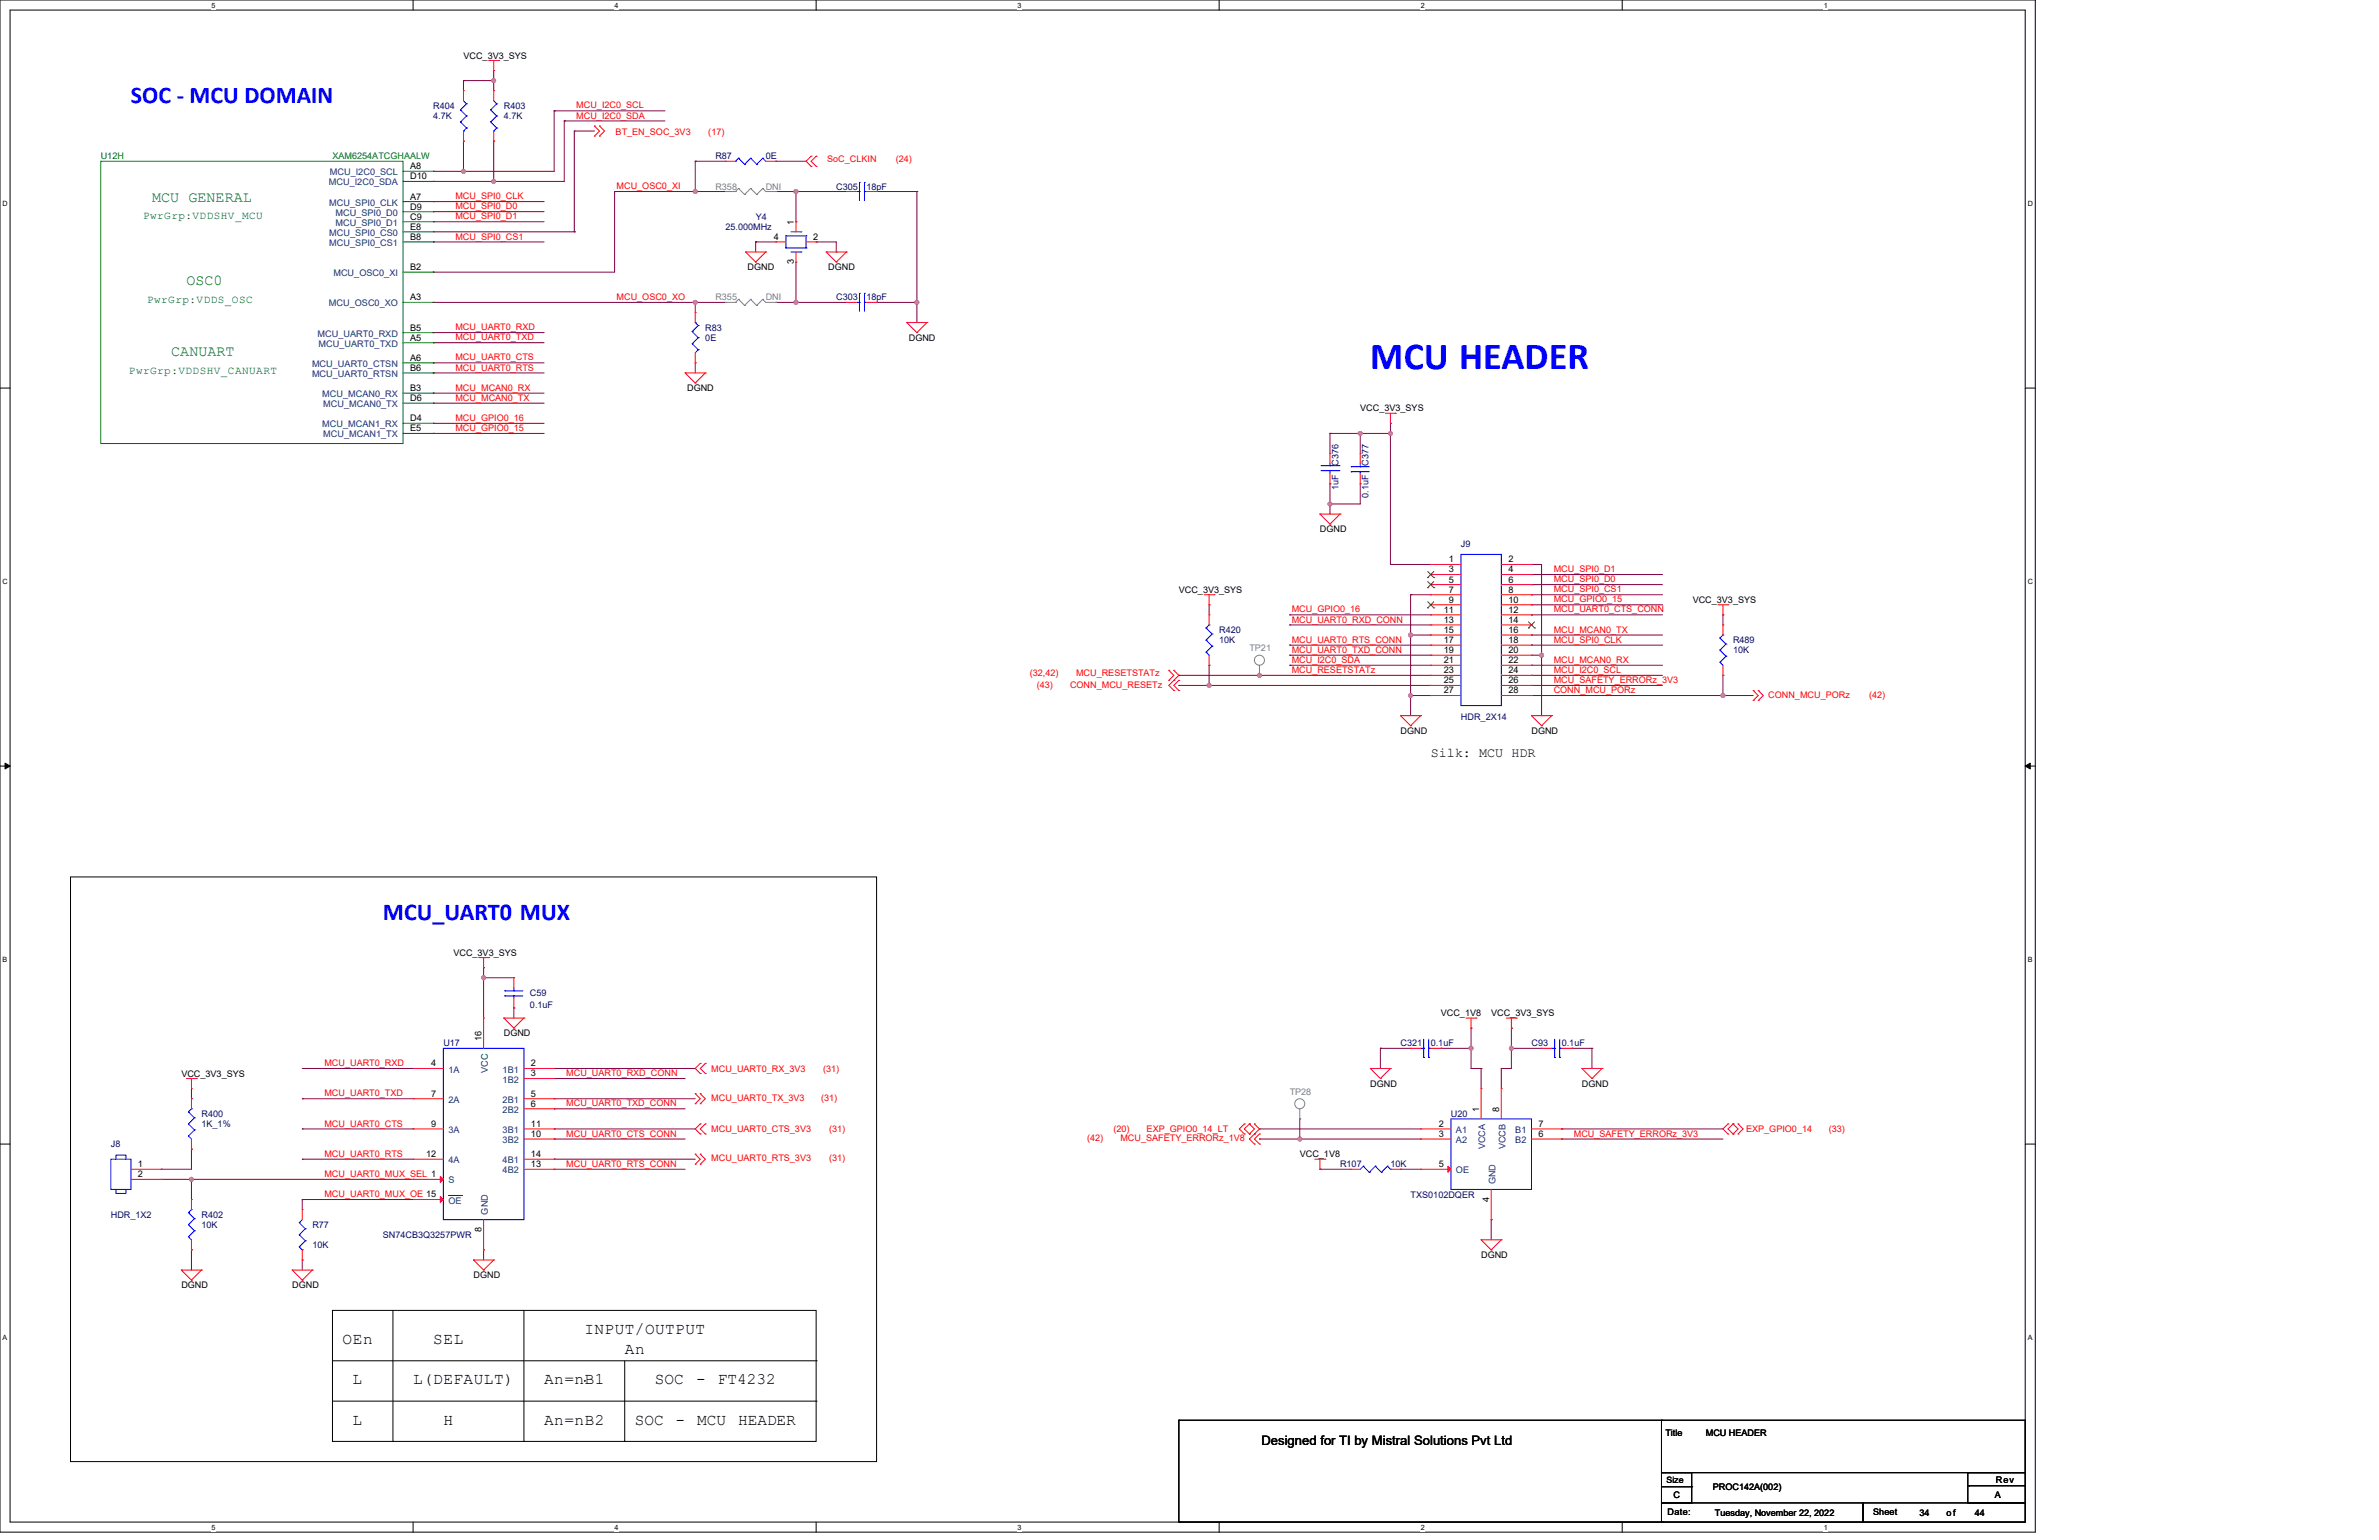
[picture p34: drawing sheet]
<svg xmlns="http://www.w3.org/2000/svg" width="432mm" height="279mm" viewBox="0 0 432 279" stroke-linecap="round" stroke-linejoin="round" font-family="sans-serif">
<defs><g id="words">
<text font-size="6.9" fill="#00f" x="248.7" y="67">MCU HEADER</text>
<g font-size="4.4" fill="#00f">
<text x="23.8" y="18.8">SOC - MCU DOMAIN</text>
<text x="69.5" y="166.9">MCU_UART0 MUX</text>
</g>
<g font-size="2.9">
<text x="62.2" y="243.8">OEn</text>
<text x="78.6" y="243.8">SEL</text>
<text x="106.1" y="242">INPUT/OUTPUT</text>
<text x="113.4" y="245.7">An</text>
<text x="64" y="251.1">L</text>
<text x="75" y="251.1">L(DEFAULT)</text>
<text x="98.8" y="251.1">An=nB1</text>
<text x="118.9" y="251.1">SOC</text>
<text x="126.3" y="251.1">-</text>
<text x="130.3" y="251.1">FT4232</text>
<text x="64" y="258.5">L</text>
<text x="80.5" y="258.5">H</text>
<text x="98.8" y="258.5">An=nB2</text>
<text x="115.2" y="258.5">SOC</text>
<text x="122.6" y="258.5">-</text>
<text x="126.5" y="258.5">MCU</text>
<text x="134" y="258.5">HEADER</text>
</g>
<g font-size="2.7" fill="#008000">
<text x="27.6" y="36.7">MCU GENERAL</text>
<text x="33.8" y="51.7">OSC0</text>
<text x="31.1" y="64.6">CANUART</text>
</g>
<g font-size="2.4">
<text x="259.7" y="137.4">Silk: MCU HDR</text>
<text x="229" y="262.2">Designed for TI by Mistral Solutions Pvt Ltd</text>
</g>
<g font-size="2" fill="#008000">
<text x="26" y="39.7">PwrGrp:VDDSHV_MCU</text>
<text x="26.7" y="54.9">PwrGrp:VDDS_OSC</text>
<text x="23.4" y="67.9">PwrGrp:VDDSHV_CANUART</text>
</g>
<g font-size="1.6">
<text x="84.1" y="10.6">VCC_3V3_SYS</text>
<text x="74.4" y="30.7">A8</text>
<text x="74.4" y="32.5">D10</text>
<text x="74.4" y="36.2">A7</text>
<text x="74.4" y="39.9">C9</text>
<text x="74.4" y="38">D9</text>
<text x="74.4" y="41.7">E8</text>
<text x="144.1" y="40.8" transform="rotate(-90 144.1 40.8)">1</text>
<text x="74.4" y="43.5">B8</text>
<text x="140.4" y="43.5">4</text>
<text x="144.1" y="47.9" transform="rotate(-90 144.1 47.9)">3</text>
<text x="147.6" y="43.5">2</text>
<text x="74.4" y="49">B2</text>
<text x="135.7" y="49">DGND</text>
<text x="150.3" y="49">DGND</text>
<text x="74.4" y="54.5">A3</text>
<text x="74.4" y="60">B5</text>
<text x="74.4" y="61.8">A5</text>
<text x="74.4" y="65.5">A6</text>
<text x="165" y="61.8">DGND</text>
<text x="74.4" y="71">B3</text>
<text x="74.4" y="67.3">B6</text>
<text x="124.7" y="71">DGND</text>
<text x="74.4" y="76.4">D4</text>
<text x="74.4" y="72.8">D6</text>
<text x="246.9" y="74.6">VCC_3V3_SYS</text>
<text x="74.4" y="78.3">E5</text>
<text x="239.6" y="96.6">DGND</text>
<text x="214" y="107.5">VCC_3V3_SYS</text>
<text x="263" y="102">1</text>
<text x="263" y="103.9">3</text>
<text x="263" y="105.7">5</text>
<text x="263" y="107.5">7</text>
<text x="273.8" y="102">2</text>
<text x="273.8" y="103.9">4</text>
<text x="273.8" y="105.7">6</text>
<text x="273.8" y="107.5">8</text>
<text x="262.1" y="111.2">11</text>
<text x="262.1" y="113">13</text>
<text x="263" y="109.4">9</text>
<text x="273.8" y="109.4">10</text>
<text x="273.8" y="111.2">12</text>
<text x="273.8" y="113">14</text>
<text x="307.2" y="109.4">VCC_3V3_SYS</text>
<text x="262.1" y="114.8">15</text>
<text x="262.1" y="116.7">17</text>
<text x="262.1" y="118.5">19</text>
<text x="273.8" y="114.8">16</text>
<text x="273.8" y="116.7">18</text>
<text x="273.8" y="118.5">20</text>
<text x="262.1" y="120.3">21</text>
<text x="262.1" y="122.2">23</text>
<text x="262.1" y="124">25</text>
<text x="262.1" y="125.8">27</text>
<text x="273.8" y="120.3">22</text>
<text x="273.8" y="122.2">24</text>
<text x="273.8" y="124">26</text>
<text x="273.8" y="125.8">28</text>
<text x="254.2" y="133.1">DGND</text>
<text x="278" y="133.1">DGND</text>
<text x="82.3" y="173.4">VCC_3V3_SYS</text>
<text x="261.5" y="184.4">VCC_1V8</text>
<text x="270.7" y="184.4">VCC_3V3_SYS</text>
<text x="87.4" y="188.9" transform="rotate(-90 87.4 188.9)">16</text>
<text x="91.4" y="188">DGND</text>
<text x="32.9" y="195.3">VCC_3V3_SYS</text>
<text x="78.3" y="193.5">4</text>
<text x="96.4" y="193.5">2</text>
<text x="96.4" y="195.3">3</text>
<text x="248.7" y="197.2">DGND</text>
<text x="287.1" y="197.2">DGND</text>
<text x="78.3" y="199">7</text>
<text x="96.4" y="199">5</text>
<text x="96.4" y="200.8">6</text>
<text x="268.5" y="201.7" transform="rotate(-90 268.5 201.7)">1</text>
<text x="272.1" y="201.7" transform="rotate(-90 272.1 201.7)">8</text>
<text x="77.3" y="209.9">12</text>
<text x="78.3" y="204.4">9</text>
<text x="96.4" y="204.4">11</text>
<text x="96.4" y="206.3">10</text>
<text x="96.4" y="209.9">14</text>
<text x="235.9" y="210">VCC_1V8</text>
<text x="261.1" y="204.4">2</text>
<text x="261.1" y="206.3">3</text>
<text x="279.3" y="206.3">6</text>
<text x="279.3" y="204.4">7</text>
<text x="25" y="211.8">1</text>
<text x="25" y="213.6">2</text>
<text x="96.4" y="211.8">13</text>
<text x="261.1" y="211.8">5</text>
<text x="270.3" y="218" transform="rotate(-90 270.3 218)">4</text>
<text x="87.4" y="223.5" transform="rotate(-90 87.4 223.5)">8</text>
<text x="32.9" y="233.7">DGND</text>
<text x="53" y="233.7">DGND</text>
<text x="86" y="231.9">DGND</text>
<text x="268.8" y="228.2">DGND</text>
<text x="302.3" y="260.6">Title</text>
<text x="309.6" y="260.6">MCU HEADER</text>
<text x="302.5" y="269">Size</text>
<text x="362.3" y="269">Rev</text>
<text x="302.7" y="274.9">Date:</text>
<text x="303.8" y="271.8">C</text>
<text x="310.9" y="270.3">PROC142A(002)</text>
<text x="311.3" y="275.1">Tuesday, November 22, 2022</text>
<text x="340" y="274.9">Sheet</text>
<text x="348.4" y="275.1">34</text>
<text x="353.3" y="275.1">of</text>
<text x="358.4" y="275.1">44</text>
<text x="362.1" y="271.8">A</text>
</g>
<g font-size="1.6" fill="#000080">
<text x="78.6" y="19.8">R404</text>
<text x="78.6" y="21.6">4.7K</text>
<text x="91.4" y="19.8">R403</text>
<text x="91.4" y="21.6">4.7K</text>
<text x="129.8" y="28.9">R87</text>
<text x="139" y="28.9">0E</text>
<text x="151.8" y="34.4">C305</text>
<text x="157.3" y="34.4">18pF</text>
<text x="131.7" y="41.7">25.000MHz</text>
<text x="137.2" y="39.9">Y4</text>
<text x="128" y="60">R83</text>
<text x="151.8" y="54.5">C303</text>
<text x="157.3" y="54.5">18pF</text>
<text x="128" y="61.8">0E</text>
<text x="242.9" y="88.9" transform="rotate(-90 242.9 88.9)">1uF</text>
<text x="242.9" y="84.5" transform="rotate(-90 242.9 84.5)">C376</text>
<text x="248.4" y="84.5" transform="rotate(-90 248.4 84.5)">C377</text>
<text x="248.4" y="90.3" transform="rotate(-90 248.4 90.3)">0.1uF</text>
<text x="265.2" y="99.3">J9</text>
<text x="221.3" y="114.9">R420</text>
<text x="221.3" y="116.7">10K</text>
<text x="314.6" y="116.7">R489</text>
<text x="314.6" y="118.5">10K</text>
<text x="265.2" y="130.6">HDR_2X14</text>
<text x="96.2" y="180.7">C59</text>
<text x="96.2" y="182.9">0.1uF</text>
<text x="80.5" y="189.8">U17</text>
<text x="254.2" y="189.8">C321</text>
<text x="259.7" y="189.8">0.1uF</text>
<text x="278" y="189.8">C93</text>
<text x="283.5" y="189.8">0.1uF</text>
<text x="36.6" y="202.6">R400</text>
<text x="263.3" y="202.6">U20</text>
<text x="20.1" y="208.1">J8</text>
<text x="36.6" y="204.5">1K_1%</text>
<text x="243.2" y="211.8">R107</text>
<text x="252.4" y="211.8">10K</text>
<text x="20.1" y="220.9">HDR_1X2</text>
<text x="36.6" y="220.9">R402</text>
<text x="256" y="217.3">TXS0102DQER</text>
<text x="36.6" y="222.8">10K</text>
<text x="56.7" y="222.8">R77</text>
<text x="56.7" y="226.4">10K</text>
<text x="69.5" y="224.6">SN74CB3Q3257PWR</text>
</g>
<g font-size="1.6" fill="#f00">
<text x="104.6" y="19.7">MCU_I2C0_SCL</text>
<text x="104.6" y="21.5">MCU_I2C0_SDA</text>
<text x="111.7" y="24.5">BT_EN_SOC_3V3</text>
<text x="128.6" y="24.5">(17)</text>
<text x="150.1" y="29.5">SoC_CLKIN</text>
<text x="162.6" y="29.5">(24)</text>
<text x="111.9" y="34.3">MCU_OSC0_XI</text>
<text x="82.7" y="39.8">MCU_SPI0_D1</text>
<text x="82.7" y="38">MCU_SPI0_D0</text>
<text x="82.7" y="36.1">MCU_SPI0_CLK</text>
<text x="82.7" y="43.5">MCU_SPI0_CS1</text>
<text x="82.7" y="59.9">MCU_UART0_RXD</text>
<text x="111.9" y="54.4">MCU_OSC0_XO</text>
<text x="82.7" y="61.7">MCU_UART0_TXD</text>
<text x="82.7" y="65.4">MCU_UART0_CTS</text>
<text x="82.7" y="67.2">MCU_UART0_RTS</text>
<text x="82.7" y="70.9">MCU_MCAN0_RX</text>
<text x="82.7" y="72.7">MCU_MCAN0_TX</text>
<text x="82.7" y="76.4">MCU_GPIO0_16</text>
<text x="82.7" y="78.2">MCU_GPIO0_15</text>
<text x="282" y="105.6">MCU_SPI0_D0</text>
<text x="282" y="103.8">MCU_SPI0_D1</text>
<text x="282" y="107.5">MCU_SPI0_CS1</text>
<text x="234.4" y="112.9">MCU_UART0_RXD_CONN</text>
<text x="234.4" y="111.1">MCU_GPIO0_16</text>
<text x="282" y="111.1">MCU_UART0_CTS_CONN</text>
<text x="282" y="109.3">MCU_GPIO0_15</text>
<text x="234.4" y="118.4">MCU_UART0_TXD_CONN</text>
<text x="234.4" y="116.6">MCU_UART0_RTS_CONN</text>
<text x="282" y="116.6">MCU_SPI0_CLK</text>
<text x="282" y="114.8">MCU_MCAN0_TX</text>
<text x="186.9" y="122.7">(32,42)</text>
<text x="188.2" y="124.7">(43)</text>
<text x="194.2" y="124.7">CONN_MCU_RESETz</text>
<text x="195.3" y="122.7">MCU_RESETSTATz</text>
<text x="234.4" y="122.1">MCU_RESETSTATz</text>
<text x="234.4" y="120.3">MCU_I2C0_SDA</text>
<text x="282" y="125.8">CONN_MCU_PORz</text>
<text x="282" y="123.9">MCU_SAFETY_ERRORz_3V3</text>
<text x="282" y="122.1">MCU_I2C0_SCL</text>
<text x="282" y="120.3">MCU_MCAN0_RX</text>
<text x="321" y="126.6">CONN_MCU_PORz</text>
<text x="339.2" y="126.6">(42)</text>
<text x="58.9" y="193.4">MCU_UART0_RXD</text>
<text x="102.8" y="195.2">MCU_UART0_RXD_CONN</text>
<text x="129.1" y="194.4">MCU_UART0_RX_3V3</text>
<text x="149.4" y="194.4">(31)</text>
<text x="58.9" y="198.9">MCU_UART0_TXD</text>
<text x="102.8" y="200.7">MCU_UART0_TXD_CONN</text>
<text x="129.1" y="199.7">MCU_UART0_TX_3V3</text>
<text x="149" y="199.7">(31)</text>
<text x="58.9" y="204.4">MCU_UART0_CTS</text>
<text x="58.9" y="209.9">MCU_UART0_RTS</text>
<text x="102.8" y="206.2">MCU_UART0_CTS_CONN</text>
<text x="129.1" y="205.4">MCU_UART0_CTS_3V3</text>
<text x="150.5" y="205.4">(31)</text>
<text x="197.3" y="207">(42)</text>
<text x="202.1" y="205.4">(20)</text>
<text x="203.4" y="207">MCU_SAFETY_ERRORz_1V8</text>
<text x="208.1" y="205.4">EXP_GPIO0_14_LT</text>
<text x="285.7" y="206.2">MCU_SAFETY_ERRORz_3V3</text>
<text x="316.9" y="205.4">EXP_GPIO0_14</text>
<text x="331.9" y="205.4">(33)</text>
<text x="58.9" y="213.5">MCU_UART0_MUX_SEL 1</text>
<text x="102.8" y="211.7">MCU_UART0_RTS_CONN</text>
<text x="129.1" y="210.7">MCU_UART0_RTS_3V3</text>
<text x="150.5" y="210.7">(31)</text>
<text x="58.9" y="217.2">MCU_UART0_MUX_OE 15</text>
</g>
<g font-size="1.6" fill="#008000">
<text x="18.3" y="28.9">U12H</text>
<text x="60.3" y="28.9">XAM6254ATCGHAALW</text>
</g>
<g font-size="1.6" fill="#004080">
<text x="59.7" y="33.7">MCU_I2C0_SDA</text>
<text x="59.9" y="31.8">MCU_I2C0_SCL</text>
<text x="59.8" y="37.3">MCU_SPI0_CLK</text>
<text x="60.9" y="41">MCU_SPI0_D1</text>
<text x="60.9" y="39.1">MCU_SPI0_D0</text>
<text x="59.8" y="44.6">MCU_SPI0_CS1</text>
<text x="59.8" y="42.8">MCU_SPI0_CS0</text>
<text x="60.5" y="50.1">MCU_OSC0_XI</text>
<text x="59.7" y="55.6">MCU_OSC0_XO</text>
<text x="57.7" y="61.1">MCU_UART0_RXD</text>
<text x="57.8" y="62.9">MCU_UART0_TXD</text>
<text x="56.6" y="66.6">MCU_UART0_CTSN</text>
<text x="56.6" y="68.4">MCU_UART0_RTSN</text>
<text x="58.5" y="72.1">MCU_MCAN0_RX</text>
<text x="58.5" y="77.5">MCU_MCAN1_RX</text>
<text x="58.7" y="73.9">MCU_MCAN0_TX</text>
<text x="58.7" y="79.4">MCU_MCAN1_TX</text>
<text x="81.4" y="194.6">1A</text>
<text x="88.5" y="194.6" transform="rotate(-90 88.5 194.6)">VCC</text>
<text x="91.2" y="194.6">1B1</text>
<text x="91.2" y="196.4">1B2</text>
<text x="81.4" y="200.1">2A</text>
<text x="91.2" y="200.1">2B1</text>
<text x="91.2" y="201.9">2B2</text>
<text x="81.4" y="205.6">3A</text>
<text x="91.2" y="205.6">3B1</text>
<text x="91.2" y="207.4">3B2</text>
<text x="264.3" y="205.6">A1</text>
<text x="264.3" y="207.4">A2</text>
<text x="269.6" y="208.5" transform="rotate(-90 269.6 208.5)">VCCA</text>
<text x="273.3" y="208.5" transform="rotate(-90 273.3 208.5)">VCCB</text>
<text x="275" y="207.4">B2</text>
<text x="275" y="205.6">B1</text>
<text x="81.4" y="214.7">S</text>
<text x="81.4" y="211.1">4A</text>
<text x="91.2" y="211.1">4B1</text>
<text x="91.2" y="212.9">4B2</text>
<text x="264.3" y="212.9">OE</text>
<text x="271.4" y="214.9" transform="rotate(-90 271.4 214.9)">GND</text>
<text x="81.4" y="218.4">OE</text>
<text x="88.5" y="220.4" transform="rotate(-90 88.5 220.4)">GND</text>
</g>
<g font-size="1.6" fill="#808080">
<text x="129.8" y="34.4">R358</text>
<text x="139" y="34.4">DNI</text>
<text x="129.8" y="54.5">R355</text>
<text x="139" y="54.5">DNI</text>
<text x="226.8" y="118.2">TP21</text>
<text x="234.1" y="198.6">TP28</text>
</g>
<g font-size="1.3">
<text x="38.4" y="1.4">5</text>
<text x="111.6" y="1.4">4</text>
<text x="184.7" y="1.4">3</text>
<text x="257.9" y="1.4">2</text>
<text x="331" y="1.4">1</text>
<text x=".5" y="37.3">D</text>
<text x="368" y="37.3">D</text>
<text x=".5" y="105.9">C</text>
<text x="368" y="105.9">C</text>
<text x=".5" y="174.4">B</text>
<text x="368" y="174.4">B</text>
<text x=".5" y="243">A</text>
<text x="368" y="243">A</text>
<text x="38.4" y="277.5">5</text>
<text x="111.6" y="277.5">4</text>
<text x="184.7" y="277.5">3</text>
<text x="257.9" y="277.5">2</text>
<text x="331" y="277.5">1</text>
</g>
</g></defs>
<path d="M0 0h369.4v278h-369.4zM1.8 1.8h365.8v274.3h-365.8z" fill="none" stroke="#000" stroke-width=".18"/>
<g fill="#fff">
<path d="M38.4 .2h.7v1.4h-.7z"/>
<path d="M38.4 276.3h.7v1.5h-.7z"/>
</g>
<path d="M75 0v1.8M75 276.1v1.9" fill="none" stroke="#000" stroke-width=".18"/>
<g fill="#fff">
<path d="M111.6 .2h.7v1.4h-.7z"/>
<path d="M111.6 276.3h.7v1.5h-.7z"/>
</g>
<path d="M148.1 0v1.8M148.1 276.1v1.9" fill="none" stroke="#000" stroke-width=".18"/>
<g fill="#fff">
<path d="M184.7 .2h.7v1.4h-.7z"/>
<path d="M184.7 276.3h.7v1.5h-.7z"/>
</g>
<path d="M221.3 0v1.8M221.3 276.1v1.9" fill="none" stroke="#000" stroke-width=".18"/>
<g fill="#fff">
<path d="M257.9 .2h.7v1.4h-.7z"/>
<path d="M257.9 276.3h.7v1.5h-.7z"/>
</g>
<path d="M294.4 0v1.8M294.4 276.1v1.9" fill="none" stroke="#000" stroke-width=".18"/>
<g fill="#fff">
<path d="M331 .2h.7v1.4h-.7z"/>
<path d="M331 276.3h.7v1.5h-.7z"/>
<path d="M.5 36.1h.9v1.5h-.9z"/>
<path d="M368 36.1h1v1.5h-1z"/>
<path d="M.5 104.7h.9v1.5h-.9z"/>
<path d="M368 104.7h1v1.5h-1z"/>
</g>
<path d="M0 70.4h1.8M367.6 70.4h1.8" fill="none" stroke="#000" stroke-width=".18"/>
<g fill="#fff">
<path d="M.5 173.3h.8v1.4h-.8z"/>
<path d="M368 173.3h.9v1.4h-.9z"/>
</g>
<path d="M0 139h1.8M.9 138.5l.9 .5-.9 .5zM367.6 139l.9-.5v1zM367.6 139h1.8" fill="none" stroke="#000" stroke-width=".18"/>
<path d="M.9 138.5l.9 .5-.9 .5zM367.6 139l.9-.5v1z" fill="#000"/>
<g fill="#fff">
<path d="M.5 241.9h.8v1.4h-.8z"/>
<path d="M368 241.9h.9v1.4h-.9z"/>
</g>
<g fill="none" stroke="#000" stroke-width=".18">
<path d="M12.8 159.1h146.3v106.1h-146.3zM0 207.6h1.8M367.6 207.6h1.8M60.3 237.7h87.8v23.8h-87.8zM71.3 237.7v23.8M95.1 237.7v23.8M60.3 254.2h87.8M60.3 246.9h87.8M106.1 250.5h.1M113.4 246.9v14.6M148.1 254.2h.1M148.1 246.9h.1"/>
<path d="M71.3 261.5h.1M95.1 261.5h.1M113.4 261.5h.1"/>
</g>
<g fill="none" stroke="#800040" stroke-width=".18">
<path d="M111.6 34.7h.1M126.2 29.3h.1M126.2 29.3h5.5M126.2 29.3v5.4h-14.6M140.8 29.3h.1M140.8 29.3h5.5M78.6 60.3h.1M78.6 62.2h.1M78.6 65.8h.1M78.6 67.7h.1M78.6 60.3h20.2M78.6 62.2h20.2"/>
<path d="M78.6 65.8h20.2M78.6 67.7h20.2M278 106.1h.1M278 104.2h.1M278 107.9h.1M278 117h.1M278 106.1h23.8M278 104.2h23.8M278 107.9h23.8M278 117h23.8"/>
</g>
<circle cx="126.2" cy="34.7" r=".36" fill="#f0f"/>
<circle cx="126.2" cy="34.7" r=".36" fill="none" stroke="#f0f" stroke-width=".18"/>
<path d="M140.8 34.7h.1M140.8 34.7h12.8M144.5 34.7h.1M166.4 34.7h.1M166.4 34.7v20.2" fill="none" stroke="#800040" stroke-width=".18"/>
<circle cx="166.4" cy="54.9" r=".36" fill="#f0f"/>
<circle cx="166.4" cy="54.9" r=".36" fill="none" stroke="#f0f" stroke-width=".18"/>
<path d="M144.5 34.7v5.5M144.5 54.9h.1M144.5 40.2h.1M144.5 54.9h9.1" fill="none" stroke="#800040" stroke-width=".18"/>
<circle cx="144.5" cy="34.7" r=".36" fill="#f0f"/>
<circle cx="144.5" cy="34.7" r=".36" fill="none" stroke="#f0f" stroke-width=".18"/>
<path d="M144.5 54.9h.1M144.5 47.5v7.4M159.1 54.9h.1M159.1 54.9h7.3M166.4 54.9h.1M166.4 54.9v3.6" fill="none" stroke="#800040" stroke-width=".18"/>
<circle cx="144.5" cy="54.9" r=".36" fill="#f0f"/>
<circle cx="144.5" cy="54.9" r=".36" fill="none" stroke="#f0f" stroke-width=".18"/>
<g fill="none" stroke="#800040" stroke-width=".18">
<path d="M126.2 34.7h.1M126.2 34.7h5.5M159.1 34.7h.1M159.1 34.7h7.3M78.6 54.9h.1M78.6 54.9h53.1M126.2 54.9h.1M126.2 54.9v1.8M140.8 54.9h.1M140.8 54.9h3.7M148.1 43.9h.1M148.1 43.9h3.7v1.8"/>
<path d="M151.8 45.7h.1"/>
</g>
<circle cx="126.2" cy="54.9" r=".36" fill="#f0f"/>
<circle cx="126.2" cy="54.9" r=".36" fill="none" stroke="#f0f" stroke-width=".18"/>
<g fill="none" stroke="#800040" stroke-width=".18">
<path d="M111.6 34.7h.1M111.6 34.7v14.7h-33M78.6 49.4h.1M78.6 71.3h.1M78.6 73.2h.1M78.6 76.8h.1M78.6 78.6h.1M78.6 71.3h20.2M78.6 73.2h20.2M78.6 76.8h20.2M78.6 78.6h20.2M234.1 113.4h.1"/>
<path d="M234.1 111.6h.1M234.1 113.4h25.6M234.1 111.6h25.6M278 111.6h.1M278 115.2h.1M278 109.7h.1M278 111.6h23.8M278 115.2h23.8M278 109.7h23.8M228.6 206.7h.1M228.6 206.7h7.3"/>
</g>
<circle cx="235.9" cy="206.6" r=".36" fill="#f0f"/>
<circle cx="235.9" cy="206.6" r=".36" fill="none" stroke="#f0f" stroke-width=".18"/>
<g fill="none" stroke="#800040" stroke-width=".18">
<path d="M267 193.9h.1M267 186.5h.1M267 193.9h1.8M267 186.5v3.7M268.8 193.9h.1M268.8 193.9v3.6M272.5 193.9h.1M272.5 193.9h1.8M272.5 193.9v3.6M274.3 186.5h.1M274.3 190.2h.1M274.3 186.5v3.7"/>
<path d="M274.3 190.2h5.5M288.9 190.2h.1M288.9 190.2v3.7M239.6 212.1h.1M239.6 212.1h5.5M254.2 212.1h.1M254.2 212.1h3.7M283.5 206.7h.1M283.5 206.7h29.2"/>
</g>
<circle cx="274.3" cy="190.2" r=".36" fill="#f0f"/>
<circle cx="274.3" cy="190.2" r=".36" fill="none" stroke="#f0f" stroke-width=".18"/>
<path d="M250.5 190.2h.1M250.5 190.2v3.7M261.5 190.2h.1M261.5 190.2h5.5M267 190.2h.1M267 190.2v3.7M274.3 190.2h.1M274.3 190.2v3.7" fill="none" stroke="#800040" stroke-width=".18"/>
<circle cx="267" cy="190.2" r=".36" fill="#f0f"/>
<circle cx="267" cy="190.2" r=".36" fill="none" stroke="#f0f" stroke-width=".18"/>
<g fill="none" stroke="#800040" stroke-width=".18">
<path d="M87.8 177.4h.1M87.8 175.6h.1M87.8 175.6v9.1M87.8 177.4h5.5M93.3 182.9h.1M93.3 182.9v1.8M250.5 190.2h.1M250.5 190.2h5.5M285.3 190.2h.1M285.3 190.2h3.6M29.3 212.1h.1M34.7 208.5h.1"/>
<path d="M34.7 208.5v3.6h-5.4M228.6 204.8h.1M228.6 204.8h29.3M283.5 204.8h.1M283.5 204.8h29.2M270.7 221.3h.1M270.7 221.3v3.6"/>
</g>
<circle cx="87.8" cy="177.4" r=".36" fill="#f0f"/>
<circle cx="87.8" cy="177.4" r=".36" fill="none" stroke="#f0f" stroke-width=".18"/>
<g fill="none" stroke="#800040" stroke-width=".18">
<path d="M84.1 14.6h.1M84.1 14.6v1.9M89.6 12.8h.1M89.6 12.8v1.8h-5.5M54.9 193.9h.1M54.9 199.3h.1M54.9 193.9h20.1M54.9 199.3h20.1M100.6 193.9h.1M100.6 195.7h.1M100.6 199.3h.1M100.6 193.9h25.6"/>
<path d="M100.6 195.7h23.8M100.6 199.3h25.6M29.3 214h5.4M34.7 214h.1M54.9 217.6h.1M54.9 204.8h.1M54.9 210.3h.1M54.9 204.8h20.1M54.9 210.3h20.1M54.9 217.6h20.1M54.9 217.6v1.9M100.6 201.2h.1"/>
<path d="M100.6 204.8h.1M100.6 206.7h.1M100.6 212.1h.1M100.6 210.3h.1M100.6 201.2h23.8M100.6 204.8h25.6M100.6 206.7h23.8M100.6 212.1h23.8M100.6 210.3h25.6M235.9 203h.1M235.9 206.7h.1M235.9 206.7h22"/>
<path d="M235.9 203v3.7M54.9 228.6h.1M54.9 228.6v1.8M87.8 226.8h.1M87.8 226.8v1.8"/>
</g>
<circle cx="89.6" cy="14.6" r=".36" fill="#f0f"/>
<circle cx="89.6" cy="14.6" r=".36" fill="none" stroke="#f0f" stroke-width=".18"/>
<path d="M84.1 25.6h.1M84.1 31.1h.1M84.1 25.6v5.5M84.1 31.1h16.5" fill="none" stroke="#800040" stroke-width=".18"/>
<circle cx="84.1" cy="31.1" r=".36" fill="#f0f"/>
<circle cx="84.1" cy="31.1" r=".36" fill="none" stroke="#f0f" stroke-width=".18"/>
<path d="M89.6 25.6h.1M89.6 32.9h.1M89.6 25.6v7.3M89.6 32.9h12.8" fill="none" stroke="#800040" stroke-width=".18"/>
<circle cx="89.6" cy="32.9" r=".36" fill="#f0f"/>
<circle cx="89.6" cy="32.9" r=".36" fill="none" stroke="#f0f" stroke-width=".18"/>
<g fill="none" stroke="#800040" stroke-width=".18">
<path d="M89.6 14.6h.1M89.6 14.6v1.9M78.6 31.1h.1M78.6 32.9h.1M78.6 38.4h.1M78.6 36.6h.1M78.6 31.1h5.5M78.6 32.9h11M78.6 38.4h20.2M78.6 36.6h20.2M100.6 20.1h.1M100.6 20.1v11"/>
<path d="M100.6 20.1h20.1M102.4 21.9h.1M102.4 21.9v11M102.4 21.9h18.3M78.6 40.2h.1M78.6 40.2h20.2M126.2 65.8h.1M126.2 65.8v1.9M34.7 199.3h.1M34.7 197.5v1.8M34.7 214h.1M34.7 214v3.6"/>
<path d="M34.7 214h40.3M75 214h.1M34.7 226.8h.1M34.7 226.8v3.6"/>
</g>
<circle cx="34.7" cy="214" r=".36" fill="#f0f"/>
<circle cx="34.7" cy="214" r=".36" fill="none" stroke="#f0f" stroke-width=".18"/>
<g fill="none" stroke="#800040" stroke-width=".18">
<path d="M104.2 23.8h.1M104.2 23.8v18.3M104.2 23.8h3.7M78.6 43.9h.1M78.6 43.9h20.2M78.6 42.1h25.6M104.2 42.1h.1M137.2 43.9h.1M137.2 43.9h3.6M137.2 43.9v1.8M241.4 78.6h.1M241.4 78.6v3.7"/>
<path d="M241.4 78.6h5.5M246.9 78.6h.1M246.9 78.6v3.7M252.4 76.8h.1M252.4 76.8v1.8M241.4 91.4h.1M241.4 87.8h.1M241.4 87.8v3.6M241.4 91.4h5.5"/>
</g>
<circle cx="241.4" cy="91.4" r=".36" fill="#f0f"/>
<circle cx="241.4" cy="91.4" r=".36" fill="none" stroke="#f0f" stroke-width=".18"/>
<path d="M246.9 78.6h.1M246.9 78.6h5.5M241.4 91.4h.1M241.4 91.4v1.9M246.9 87.8h.1M246.9 87.8v3.6" fill="none" stroke="#800040" stroke-width=".18"/>
<circle cx="246.9" cy="78.6" r=".36" fill="#f0f"/>
<circle cx="246.9" cy="78.6" r=".36" fill="none" stroke="#f0f" stroke-width=".18"/>
<path d="M252.4 78.6h.1M252.4 78.6v23.8" fill="none" stroke="#800040" stroke-width=".18"/>
<circle cx="252.4" cy="78.6" r=".36" fill="#f0f"/>
<circle cx="252.4" cy="78.6" r=".36" fill="none" stroke="#f0f" stroke-width=".18"/>
<path d="M252.4 102.4h.1M252.4 102.4h7.3M278 126.2h.1M278 126.2h40.2M312.7 126.2h.1" fill="none" stroke="#800040" stroke-width=".18"/>
<circle cx="312.7" cy="126.2" r=".36" fill="#f0f"/>
<circle cx="312.7" cy="126.2" r=".36" fill="none" stroke="#f0f" stroke-width=".18"/>
<path d="M312.7 111.6h.1M312.7 111.6v1.8M228.6 122.5h.1M228.6 122.5h31.1M278 124.4h.1M278 122.5h.1M278 124.4h23.8M278 122.5h23.8M312.7 122.5h.1M312.7 122.5v3.7" fill="none" stroke="#800040" stroke-width=".18"/>
<circle cx="228.6" cy="122.5" r=".36" fill="#f0f"/>
<circle cx="228.6" cy="122.5" r=".36" fill="none" stroke="#f0f" stroke-width=".18"/>
<path d="M219.5 109.7h.1M219.5 109.7v1.9M214 124.4h.1M214 122.5h.1M214 124.4h45.7M214 122.5h14.6M219.5 120.7h.1M219.5 124.4h.1M219.5 120.7v3.7" fill="none" stroke="#800040" stroke-width=".18"/>
<circle cx="219.5" cy="124.4" r=".36" fill="#f0f"/>
<circle cx="219.5" cy="124.4" r=".36" fill="none" stroke="#f0f" stroke-width=".18"/>
<g fill="none" stroke="#800040" stroke-width=".18">
<path d="M234.1 118.9h.1M234.1 117h.1M234.1 118.9h25.6M234.1 117h25.6M256 107.9h.1M256 115.2h.1M256 107.9v21.9M256 107.9h3.7M256 115.2h3.7M234.1 120.7h.1M234.1 120.7h25.6M256 126.2h.1"/>
<path d="M256 126.2h3.7M259.7 126.2h.1M278 120.7h.1M278 120.7h23.8"/>
</g>
<circle cx="256" cy="115.2" r=".36" fill="#f0f"/>
<circle cx="256" cy="115.2" r=".36" fill="none" stroke="#f0f" stroke-width=".18"/>
<circle cx="256" cy="126.2" r=".36" fill="#f0f"/>
<circle cx="256" cy="126.2" r=".36" fill="none" stroke="#f0f" stroke-width=".18"/>
<path d="M278 102.4h.1M278 102.4h1.8v16.5M278 118.9h1.8M279.8 118.9h.1" fill="none" stroke="#800040" stroke-width=".18"/>
<circle cx="279.8" cy="118.9" r=".36" fill="#f0f"/>
<circle cx="279.8" cy="118.9" r=".36" fill="none" stroke="#f0f" stroke-width=".18"/>
<path d="M279.8 118.9v10.9M279.8 129.8h.1" fill="none" stroke="#800040" stroke-width=".18"/>
<g fill="none" stroke="#f00" stroke-width=".18">
<path d="M88.7 11h1.8M89.6 12.8h.1M89.6 11v1.8M90.5 11h.1M107.9 22.9h.1M107.9 24.7h.1M107.9 22.9l.9 .9-.9 .9M108.8 22.9h.1M108.8 24.7h.1M108.8 22.9l.9 .9-.9 .9M147.2 30.2h.1M147.2 28.3h.1"/>
<path d="M147.2 28.3l-.9 1 .9 .9M148.1 28.3h.1M148.1 30.2h.1M148.1 28.3l-.9 1 .9 .9M135.3 45.7h.1M135.3 45.7h3.7M135.3 45.7l1.9 1.8M137.2 47.5h.1M139 45.7h.1M139 45.7l-1.8 1.8M150 45.7h.1M150 45.7h3.6"/>
<path d="M150 45.7l1.8 1.8M151.8 47.5h.1M153.6 45.7h.1M153.6 45.7l-1.8 1.8M164.6 58.5h.1M164.6 58.5h3.6M164.6 58.5l1.8 1.8M168.2 58.5h.1M168.2 58.5l-1.8 1.8M124.4 67.7h.1M124.4 67.7h3.6M124.4 67.7l1.8 1.8"/>
<path d="M126.2 69.5h.1M128 67.7h.1M128 67.7l-1.8 1.8M166.4 60.3h.1M251.5 75h1.8M252.4 76.8h.1M252.4 75v1.8M253.3 75h.1M239.6 93.3h.1M239.6 93.3h3.6M239.6 93.3l1.8 1.8M241.4 95.1h.1"/>
<path d="M243.2 93.3h.1M243.2 93.3l-1.8 1.8M218.5 107.9h1.9M219.5 109.7h.1M219.5 107.9v1.8M220.4 107.9h.1M311.8 109.7h1.8M312.7 111.6h.1M312.7 109.7v1.9M313.6 109.7h.1M212.1 121.6h.1M212.1 123.4h.1"/>
<path d="M212.1 121.6l1 .9-1 .9M213.1 123.4h.1M213.1 125.3h.1M213.1 121.6h.1M213.1 123.4l-1 1 1 .9M213.1 121.6l.9 .9-.9 .9M214 123.4h.1M214 125.3h.1M214 123.4l-.9 1 .9 .9M254.2 129.8h.1M254.2 129.8h3.7M254.2 129.8l1.8 1.9"/>
<path d="M256 131.7h.1M257.9 129.8h.1M257.9 129.8l-1.9 1.9M278 129.8h.1M278 129.8h3.6M278 129.8l1.8 1.9M279.8 131.7h.1M281.6 129.8h.1M281.6 129.8l-1.8 1.9M318.2 125.3h.1M318.2 127.1h.1M318.2 125.3l.9 .9-.9 .9"/>
<path d="M319.1 125.3h.1M319.1 127.1h.1M319.1 125.3l.9 .9-.9 .9M86.9 173.7h1.8M87.8 175.6h.1M87.8 173.7v1.9M88.7 173.7h.1M33.8 195.7h1.9M34.7 197.5h.1M34.7 195.7v1.8M35.7 195.7h.1M91.4 184.7h.1"/>
<path d="M91.4 184.7h3.7M91.4 184.7l1.9 1.8M93.3 186.5h.1M95.1 184.7h.1M95.1 184.7l-1.8 1.8M126.2 198.4h.1M126.2 198.4l.9 .9-.9 1M127.1 194.8h.1M127.1 192.9h.1M127.1 198.4h.1M127.1 192.9l-.9 1 .9 .9M127.1 198.4l.9 .9-.9 1"/>
<path d="M128 192.9h.1M128 194.8h.1M128 192.9l-.9 1 .9 .9M248.7 193.9h.1M248.7 193.9h3.7M248.7 193.9l1.8 1.8M250.5 195.7h.1M252.4 193.9h.1M252.4 193.9l-1.9 1.8M266.1 184.7h1.8M267 186.5h.1M267 184.7v1.8"/>
<path d="M267.9 184.7h.1M268.8 197.5h.1M268.8 197.5v5.5M273.4 184.7h1.8M274.3 186.5h.1M274.3 184.7v1.8M275.2 184.7h.1M287.1 193.9h.1M287.1 193.9h3.7M287.1 193.9l1.8 1.8M288.9 195.7h.1M290.8 193.9h.1"/>
<path d="M290.8 193.9l-1.9 1.8M23.8 212.1h5.5M23.8 214h5.5M29.3 212.1h.1M29.3 214h.1M126.2 200.3h.1M126.2 209.4h.1M126.2 211.2h.1M126.2 209.4l.9 .9-.9 .9M127.1 200.3h.1M127.1 209.4h.1M127.1 211.2h.1"/>
<path d="M127.1 205.7h.1M127.1 203.9h.1M127.1 209.4l.9 .9-.9 .9M127.1 203.9l-.9 .9 .9 .9M128 203.9h.1M128 205.7h.1M128 203.9l-.9 .9 .9 .9M225.9 203.9h.1M225.9 205.7h.1M225.9 203.9l-1 .9 1 .9M226.8 205.7h.1M226.8 203.9h.1"/>
<path d="M226.8 203.9l.9 .9-.9 .9M226.8 203.9l-.9 .9 .9 .9M227.7 203.9h.1M227.7 205.7h.1M227.7 207.6h.1M227.7 203.9l.9 .9-1.8 1.9 .9 .9M228.6 205.7h.1M228.6 207.6h.1M228.6 205.7l-.9 1 .9 .9M238.7 210.3h1.8M239.6 212.1h.1M239.6 210.3v1.8"/>
<path d="M240.5 210.3h.1M257.9 204.8h.1M257.9 206.7h.1M257.9 204.8h5.4M257.9 206.7h5.4M270.7 215.8v5.5M313.6 203.9h.1M313.6 205.7h.1M313.6 203.9l-.9 .9 .9 .9M314.6 205.7h.1M314.6 203.9h.1M314.6 203.9l-1 .9 1 .9"/>
<path d="M314.6 203.9l.9 .9-.9 .9M315.5 203.9h.1M315.5 205.7h.1M315.5 203.9l.9 .9-.9 .9M32.9 230.4h.1M32.9 230.4h3.7M32.9 230.4l1.8 1.9M34.7 232.3h.1M36.6 230.4h.1M36.6 230.4l-1.9 1.9M53 230.4h.1M53 230.4h3.7"/>
<path d="M53 230.4l1.9 1.9M54.9 232.3h.1M56.7 230.4h.1M56.7 230.4l-1.8 1.9M86 228.6h.1M86 228.6h3.6M86 228.6l1.8 1.8M87.8 230.4h.1M89.6 228.6h.1M89.6 228.6l-1.8 1.8M268.8 224.9h.1M268.8 224.9h3.7"/>
<path d="M268.8 224.9l1.9 1.9M270.7 226.8h.1M270.7 221.3h.1M272.5 224.9h.1M272.5 224.9l-1.8 1.9"/>
</g>
<g fill="none" stroke="#000" stroke-width=".18">
<path d="M214 257.7h.1M214 257.7h87.8M214 257.7v18.4M301.6 257.7h66v9.5h-66zM214 276.1h.1M214.2 276.1h.1M214.2 276.1h87.7M301.6 267.2h5.5v5.5h-5.5zM301.6 272.7h36.5v3.4h-36.5zM301.6 269.7h5.5M307.1 269.7h.1M338.1 272.7h29.5v3.4h-29.5z"/>
<path d="M357.2 267.2h10.4v5.5h-10.4zM357.3 269.6h.1M357.3 269.6h10.3"/>
</g>
<path d="M20.1 210.3h3.7v5.5h-3.7zM21 210.3v-.7h1.9v.7M21 215.8v.7h1.9v-.7M263.3 203h14.7v12.8h-14.7z" fill="none" stroke="#00f" stroke-width=".18"/>
<path d="M262.8 211.6l.5 .5-.5 .6z" fill="#f00"/>
<g fill="none" stroke="#f00" stroke-width=".18">
<path d="M84.1 16.5h.1M84.1 16.5v1.8M89.6 16.5h.1M89.6 16.5v1.8M84.1 25.6h.1M84.1 23.8v1.8M89.6 25.6h.1M89.6 23.8v1.8M126.2 56.7h.1M126.2 56.7v1.8M126.2 65.8h.1M126.2 64v1.8"/>
<path d="M246.9 87.8h.1M246.9 82.3h.1M246.9 82.3v1.8M246.9 86v1.8M259.7 102.4h.1M259.7 104.2h.1M259.7 106.1h.1M259.7 107.9h.1M259.7 109.7h.1M259.7 111.6h.1M259.7 113.4h.1M259.7 115.2h.1"/>
<path d="M259.7 117h.1M259.7 118.9h.1M259.7 102.4h5.5M259.7 104.2h5.5M259.7 106.1h5.5M259.7 107.9h5.5M259.7 109.7h5.5M259.7 111.6h5.5M259.7 113.4h5.5M259.7 115.2h5.5M259.7 117h5.5M259.7 118.9h5.5"/>
<path d="M272.5 102.4h5.5M272.5 104.2h5.5M272.5 106.1h5.5M272.5 107.9h5.5M272.5 109.7h5.5M272.5 111.6h5.5M272.5 113.4h5.5M272.5 115.2h5.5M272.5 117h5.5M272.5 118.9h5.5M278 102.4h.1M278 104.2h.1"/>
<path d="M278 106.1h.1M278 107.9h.1M278 109.7h.1M278 111.6h.1M278 113.4h.1M278 115.2h.1M278 117h.1M278 118.9h.1M312.7 113.4h.1M312.7 113.4v1.8M259.7 120.7h.1M259.7 122.5h.1"/>
<path d="M259.7 124.4h.1M259.7 126.2h.1M259.7 120.7h5.5M259.7 122.5h5.5M259.7 124.4h5.5M259.7 126.2h5.5M272.5 120.7h5.5M272.5 122.5h5.5M272.5 124.4h5.5M272.5 126.2h5.5M278 120.7h.1M278 122.5h.1"/>
<path d="M278 124.4h.1M278 126.2h.1M312.7 122.5h.1M312.7 120.7v1.8M272.5 197.5h.1M272.5 197.5v5.5M279.8 190.2h.1M279.8 190.2h1.8M283.5 190.2h1.8M285.3 190.2h.1M34.7 217.6h.1M34.7 217.6v1.9"/>
<path d="M54.9 219.5h.1M54.9 219.5v1.8M245.1 212.1h.1M245.1 212.1h1.8M252.4 212.1h1.8M254.2 212.1h.1M257.9 212.1h.1M257.9 212.1h5.4M262.8 211.6l.5 .5-.5 .6zM278 206.7h5.5M278 204.8h5.5M283.5 206.7h.1"/>
<path d="M283.5 204.8h.1M34.7 226.8h.1M34.7 224.9v1.9M54.9 228.6h.1M54.9 226.8v1.8"/>
</g>
<g fill="none" stroke="#00f" stroke-width=".18">
<path d="M83.6 19.9h.1M83.6 19.9l1.1 1.1M84.1 18.3l.6 .5M84.7 18.8h.1M84.7 18.8l-1.1 1.1M89.1 19.9h.1M89.1 19.9l1.1 1.1M89.6 18.3l.6 .5M90.2 18.8h.1M90.2 18.8l-1.1 1.1M83.6 22.1h.1M83.6 22.1l1.1 1.1"/>
<path d="M84.1 23.8h.1M84.7 21h.1M84.7 23.2h.1M84.7 21l-1.1 1.1M84.7 23.2l-.6 .6M89.1 22.1h.1M89.1 22.1l1.1 1.1M89.6 23.8h.1M90.2 21h.1M90.2 23.2h.1M90.2 21l-1.1 1.1M90.2 23.2l-.6 .6"/>
<path d="M126.2 58.5h.1M126.2 58.5l.5 .6M126.7 59.1h.1M126.7 59.1l-1.1 1.1M125.6 62.4h.1M125.6 60.2h.1M125.6 62.4l1.1 1.1M125.6 60.2l1.1 1.1M126.7 63.5h.1M126.7 61.3h.1M126.7 63.5l-.5 .5M126.7 61.3l-1.1 1.1"/>
<path d="M245.2 84.7h.1M245.2 85.6h.1M245.2 84.7h3.3M245.2 85.6h3.3M246.9 85.6h.1M246.9 84.7h.1M246.9 84.1v.6M246.9 85.6v.4M265.2 100.6h7.3v27.4h-7.3zM312.2 118h.1M312.2 115.8h.1M312.2 118l1.1 1.1"/>
<path d="M312.2 115.8l1.1 1.1M312.7 115.2h.1M312.7 115.2l-.5 .6M313.3 119.1h.1M313.3 116.9h.1M313.3 119.1l-1.1 1M313.3 116.9l-1.1 1.1M312.2 120.1h.1M312.2 120.1l.5 .6M80.5 190.2h14.6v31.1h-14.6zM281.6 190.2h.6M282.2 191.8h.1"/>
<path d="M282.2 190.2h.1M282.2 188.5v3.3M283.1 190.2h.1M283.1 191.8h.1M283.1 190.2h.4M283.1 188.5v3.3M34.7 219.5h.1M34.7 219.5l-.5 .5M247.4 211.6h.1M247.4 211.6l-.5 .5M247.4 211.6l1.1 1.1M248.5 212.7h.1"/>
<path d="M249.6 211.6h.1M249.6 211.6l-1.1 1.1M249.6 211.6l1.1 1.1M250.7 212.7h.1M251.8 211.6h.1M251.8 211.6l-1.1 1.1M251.8 211.6l.6 .5M252.4 212.1h.1M34.2 224.4h.1M34.2 222.2h.1M34.2 220h.1M34.2 224.4l.5 .5"/>
<path d="M34.2 222.2l1.1 1.1M34.2 220l1.1 1.1M35.3 223.3h.1M35.3 221.1h.1M35.3 223.3l-1.1 1.1M35.3 221.1l-1.1 1.1M54.3 221.8h.1M54.3 224h.1M54.3 226.2h.1M54.3 221.8l1.1 1.1M54.3 224l1.1 1.1M54.3 226.2l.6 .6"/>
<path d="M54.9 226.8h.1M54.9 221.3l-.6 .5M55.4 222.9h.1M55.4 225.1h.1M55.4 222.9l-1.1 1.1M55.4 225.1l-1.1 1.1"/>
</g>
<g fill="none" stroke="#808080" stroke-width=".18">
<path d="M131.7 34.7h.1M131.7 34.7h1.8M133.5 34.7h.1M134 34.2h.1M134 34.2l1.1 1.1M134 34.2l-.5 .5M135.1 35.3h.1M136.2 34.2h.1M136.2 34.2l1.1 1.1M136.2 34.2l-1.1 1.1M137.3 35.3h.1M138.4 34.2h.1"/>
<path d="M138.4 34.2l.6 .5h1.8M138.4 34.2l-1.1 1.1M140.8 34.7h.1M131.7 54.9h.1M131.7 54.9h1.8M133.5 54.9h.1M134 54.3h.1M134 54.3l1.1 1.1M134 54.3l-.5 .6M135.1 55.4h.1M136.2 54.3h.1M136.2 54.3l1.1 1.1"/>
<path d="M136.2 54.3l-1.1 1.1M137.3 55.4h.1M138.4 54.3h.1M138.4 54.3l.6 .6h1.8M138.4 54.3l-1.1 1.1M140.8 54.9h.1M235.9 203h.1M235.9 201.2v1.8"/>
<circle cx="235.9" cy="200.3" r=".91"/>
</g>
<g fill="none" stroke="#804000" stroke-width=".18">
<path d="M259.1 104.8h.1M259.1 106.6h.1M259.1 110.3h.1M259.1 103.7l1.1 1.1M259.1 105.5l1.1 1.1M259.1 109.2l1.1 1.1M260.2 103.7l-1.1 1.1M260.2 105.5l-1.1 1.1M260.2 109.2l-1.1 1.1M260.2 104.8h.1M260.2 106.6h.1M260.2 110.3h.1"/>
<path d="M277.4 113.9h.1M277.4 112.8l1.1 1.1M278.5 112.8l-1.1 1.1M278.5 113.9h.1"/>
</g>
<path d="M79.9 213.4l.6 .6-.6 .5z" fill="#f00"/>
<g fill="none" stroke="#f00" stroke-width=".18">
<path d="M75 193.9h.1M75 199.3h.1M75 193.9h5.5M75 199.3h5.5M75 214h.1M75 204.8h.1M75 210.3h.1M75 214h5.5M75 204.8h5.5M75 210.3h5.5M79.9 213.4l.6 .6-.6 .5zM87.8 226.8h.1"/>
<path d="M87.8 221.3v5.5"/>
</g>
<path d="M79.9 217.1l.6 .5-.6 .6z" fill="#f00"/>
<g fill="none" stroke="#f00" stroke-width=".18">
<path d="M131.7 29.3h.1M131.7 29.3h1.8M139 29.3h1.8M140.8 29.3h.1M153.6 34.7h.1M153.6 34.7h1.8M157.3 34.7h1.8M159.1 34.7h.1M140.8 43.9h.1M140.8 43.9h1.8M144.5 40.2h.1M144.5 47.5h.1"/>
<path d="M144.5 40.2v1.9M144.5 45.7v1.8M146.3 43.9h1.8M148.1 43.9h.1M153.6 54.9h.1M153.6 54.9h1.8M157.3 54.9h1.8M159.1 54.9h.1M241.4 82.3h.1M241.4 87.8h.1M241.4 82.3v1.8M241.4 86v1.8"/>
<path d="M219.5 111.6h.1M219.5 111.6v1.8M219.5 118.9v1.8M219.5 120.7h.1M93.3 177.4h.1M93.3 177.4v1.8M34.7 199.3h.1M34.7 199.3v1.9M87.8 184.7h.1M87.8 184.7v5.5M93.3 182.9h.1M93.3 181.1v1.8"/>
<path d="M95.1 193.9h5.5M95.1 195.7h5.5M95.1 199.3h5.5M100.6 193.9h.1M100.6 195.7h.1M100.6 199.3h.1M256 190.2h.1M256 190.2h1.9M259.7 190.2h1.8M261.5 190.2h.1M34.7 208.5h.1M34.7 206.7v1.8"/>
<path d="M75 217.6h.1M75 217.6h5.5M79.9 217.1l.6 .5-.6 .6zM95.1 201.2h5.5M95.1 204.8h5.5M95.1 206.7h5.5M95.1 210.3h5.5M95.1 212.1h5.5M100.6 201.2h.1M100.6 204.8h.1M100.6 206.7h.1M100.6 210.3h.1"/>
<path d="M100.6 212.1h.1"/>
</g>
<path d="M81.4 216.9h2.4M83.8 216.9h.1" fill="none" stroke="#004080" stroke-width=".18"/>
<g fill="none" stroke="#00f" stroke-width=".18">
<path d="M133.5 29.3h.1M134 28.7h.1M134 28.7l1.1 1.1M134 28.7l-.5 .6M135.1 29.8h.1M136.2 28.7h.1M136.2 28.7l1.1 1.1M136.2 28.7l-1.1 1.1M137.3 29.8h.1M138.4 28.7h.1M138.4 28.7l.6 .6M138.4 28.7l-1.1 1.1"/>
<path d="M155.4 34.7h.6M156 33.1h.1M156 34.7h.1M156 33.1v3.3M156.9 34.7h.1M156.9 33.1h.1M156.9 33.1v3.3M156.9 34.7h.4M142.6 45h.1M142.6 42.8h.1M142.6 45h3.7M142.6 42.8v2.2"/>
<path d="M142.6 42.8h3.7M143.6 45.7h1.8M143.6 42.1h1.8M145.4 45.7h.1M145.4 42.1h.1M146.3 42.8h.1M146.3 45h.1M146.3 42.8v2.2M155.4 54.9h.6M156 53.2h.1M156 54.9h.1M156 53.2v3.3"/>
<path d="M156.9 54.9h.1M156.9 53.2h.1M156.9 54.9h.4M156.9 53.2v3.3M239.8 85.4h3.2M239.8 84.5h3.2M241.4 84.5h.1M241.4 85.4h.1M241.4 84.1v.4M241.4 85.4v.6M243 85.4h.1M243 84.5h.1"/>
<path d="M218.9 118.3h.1M218.9 116.1h.1M218.9 113.9h.1M218.9 118.3l.6 .6M218.9 116.1l1.1 1.1M218.9 113.9l1.1 1.1M219.5 113.4h.1M219.5 113.4l-.6 .5M220 117.2h.1M220 115h.1M220 117.2l-1.1 1.1M220 115l-1.1 1.1"/>
<path d="M91.6 179.8h.1M91.6 179.8h3.3M93.3 179.8h.1M93.3 179.2v.6M91.6 180.7h.1M91.6 180.7h3.3M93.3 180.7h.1M93.3 180.7v.4M257.9 190.2h.5M258.4 191.8h.1M258.4 190.2h.1M258.4 188.5v3.3"/>
<path d="M259.3 190.2h.1M259.3 191.8h.1M259.3 190.2h.4M259.3 188.5v3.3M34.2 206.1h.1M34.2 203.9h.1M34.2 201.7h.1M34.2 206.1l.5 .6M34.2 203.9l1.1 1.1M34.2 201.7l1.1 1.1M34.7 201.2h.1M34.7 201.2l-.5 .5"/>
<path d="M35.3 205h.1M35.3 202.8h.1M35.3 205l-1.1 1.1M35.3 202.8l-1.1 1.1"/>
</g>
<g fill="none" stroke="#008000" stroke-width=".18">
<path d="M18.3 29.3h54.9v51.2h-54.9zM73.2 36.6h5.4M73.2 31.1h5.4M73.2 38.4h5.4M73.2 32.9h5.4M78.6 36.6h.1M78.6 31.1h.1M78.6 38.4h.1M78.6 32.9h.1M73.2 54.9h5.4M73.2 49.4h5.4M73.2 43.9h5.4"/>
<path d="M73.2 40.2h5.4M73.2 42.1h5.4M78.6 54.9h.1M78.6 49.4h.1M78.6 43.9h.1M78.6 40.2h.1M78.6 42.1h.1M73.2 62.2h5.4M73.2 65.8h5.4M73.2 71.3h5.4M73.2 60.3h5.4M73.2 67.7h5.4"/>
<path d="M73.2 76.8h5.4M73.2 73.2h5.4M73.2 78.6h5.4M78.6 62.2h.1M78.6 65.8h.1M78.6 71.3h.1M78.6 60.3h.1M78.6 67.7h.1M78.6 76.8h.1M78.6 73.2h.1M78.6 78.6h.1"/>
</g>
<g fill="none" stroke="#808080" stroke-width=".18">
<path d="M228.6 122.5h.1M228.6 120.7v1.8"/>
<circle cx="228.6" cy="119.8" r=".91"/>
</g>
<circle cx="126.2" cy="34.7" r=".36" fill="#f0f"/>
<circle cx="126.2" cy="34.7" r=".36" fill="none" stroke="#f0f" stroke-width=".18"/>
<circle cx="166.4" cy="54.9" r=".36" fill="#f0f"/>
<circle cx="166.4" cy="54.9" r=".36" fill="none" stroke="#f0f" stroke-width=".18"/>
<circle cx="144.5" cy="34.7" r=".36" fill="#f0f"/>
<circle cx="144.5" cy="34.7" r=".36" fill="none" stroke="#f0f" stroke-width=".18"/>
<circle cx="144.5" cy="54.9" r=".36" fill="#f0f"/>
<circle cx="144.5" cy="54.9" r=".36" fill="none" stroke="#f0f" stroke-width=".18"/>
<circle cx="126.2" cy="54.9" r=".36" fill="#f0f"/>
<circle cx="126.2" cy="54.9" r=".36" fill="none" stroke="#f0f" stroke-width=".18"/>
<circle cx="235.9" cy="206.6" r=".36" fill="#f0f"/>
<circle cx="235.9" cy="206.6" r=".36" fill="none" stroke="#f0f" stroke-width=".18"/>
<circle cx="274.3" cy="190.2" r=".36" fill="#f0f"/>
<circle cx="274.3" cy="190.2" r=".36" fill="none" stroke="#f0f" stroke-width=".18"/>
<circle cx="267" cy="190.2" r=".36" fill="#f0f"/>
<circle cx="267" cy="190.2" r=".36" fill="none" stroke="#f0f" stroke-width=".18"/>
<circle cx="87.8" cy="177.4" r=".36" fill="#f0f"/>
<circle cx="87.8" cy="177.4" r=".36" fill="none" stroke="#f0f" stroke-width=".18"/>
<circle cx="89.6" cy="14.6" r=".36" fill="#f0f"/>
<circle cx="89.6" cy="14.6" r=".36" fill="none" stroke="#f0f" stroke-width=".18"/>
<circle cx="84.1" cy="31.1" r=".36" fill="#f0f"/>
<circle cx="84.1" cy="31.1" r=".36" fill="none" stroke="#f0f" stroke-width=".18"/>
<circle cx="89.6" cy="32.9" r=".36" fill="#f0f"/>
<circle cx="89.6" cy="32.9" r=".36" fill="none" stroke="#f0f" stroke-width=".18"/>
<circle cx="34.7" cy="214" r=".36" fill="#f0f"/>
<circle cx="34.7" cy="214" r=".36" fill="none" stroke="#f0f" stroke-width=".18"/>
<circle cx="241.4" cy="91.4" r=".36" fill="#f0f"/>
<circle cx="241.4" cy="91.4" r=".36" fill="none" stroke="#f0f" stroke-width=".18"/>
<circle cx="246.9" cy="78.6" r=".36" fill="#f0f"/>
<circle cx="246.9" cy="78.6" r=".36" fill="none" stroke="#f0f" stroke-width=".18"/>
<circle cx="252.4" cy="78.6" r=".36" fill="#f0f"/>
<circle cx="252.4" cy="78.6" r=".36" fill="none" stroke="#f0f" stroke-width=".18"/>
<circle cx="312.7" cy="126.2" r=".36" fill="#f0f"/>
<circle cx="312.7" cy="126.2" r=".36" fill="none" stroke="#f0f" stroke-width=".18"/>
<circle cx="228.6" cy="122.5" r=".36" fill="#f0f"/>
<circle cx="228.6" cy="122.5" r=".36" fill="none" stroke="#f0f" stroke-width=".18"/>
<circle cx="219.5" cy="124.4" r=".36" fill="#f0f"/>
<circle cx="219.5" cy="124.4" r=".36" fill="none" stroke="#f0f" stroke-width=".18"/>
<circle cx="256" cy="115.2" r=".36" fill="#f0f"/>
<circle cx="256" cy="115.2" r=".36" fill="none" stroke="#f0f" stroke-width=".18"/>
<circle cx="256" cy="126.2" r=".36" fill="#f0f"/>
<circle cx="256" cy="126.2" r=".36" fill="none" stroke="#f0f" stroke-width=".18"/>
<circle cx="279.8" cy="118.9" r=".36" fill="#f0f"/>
<circle cx="279.8" cy="118.9" r=".36" fill="none" stroke="#f0f" stroke-width=".18"/>
<use href="#words"/>
</svg>
